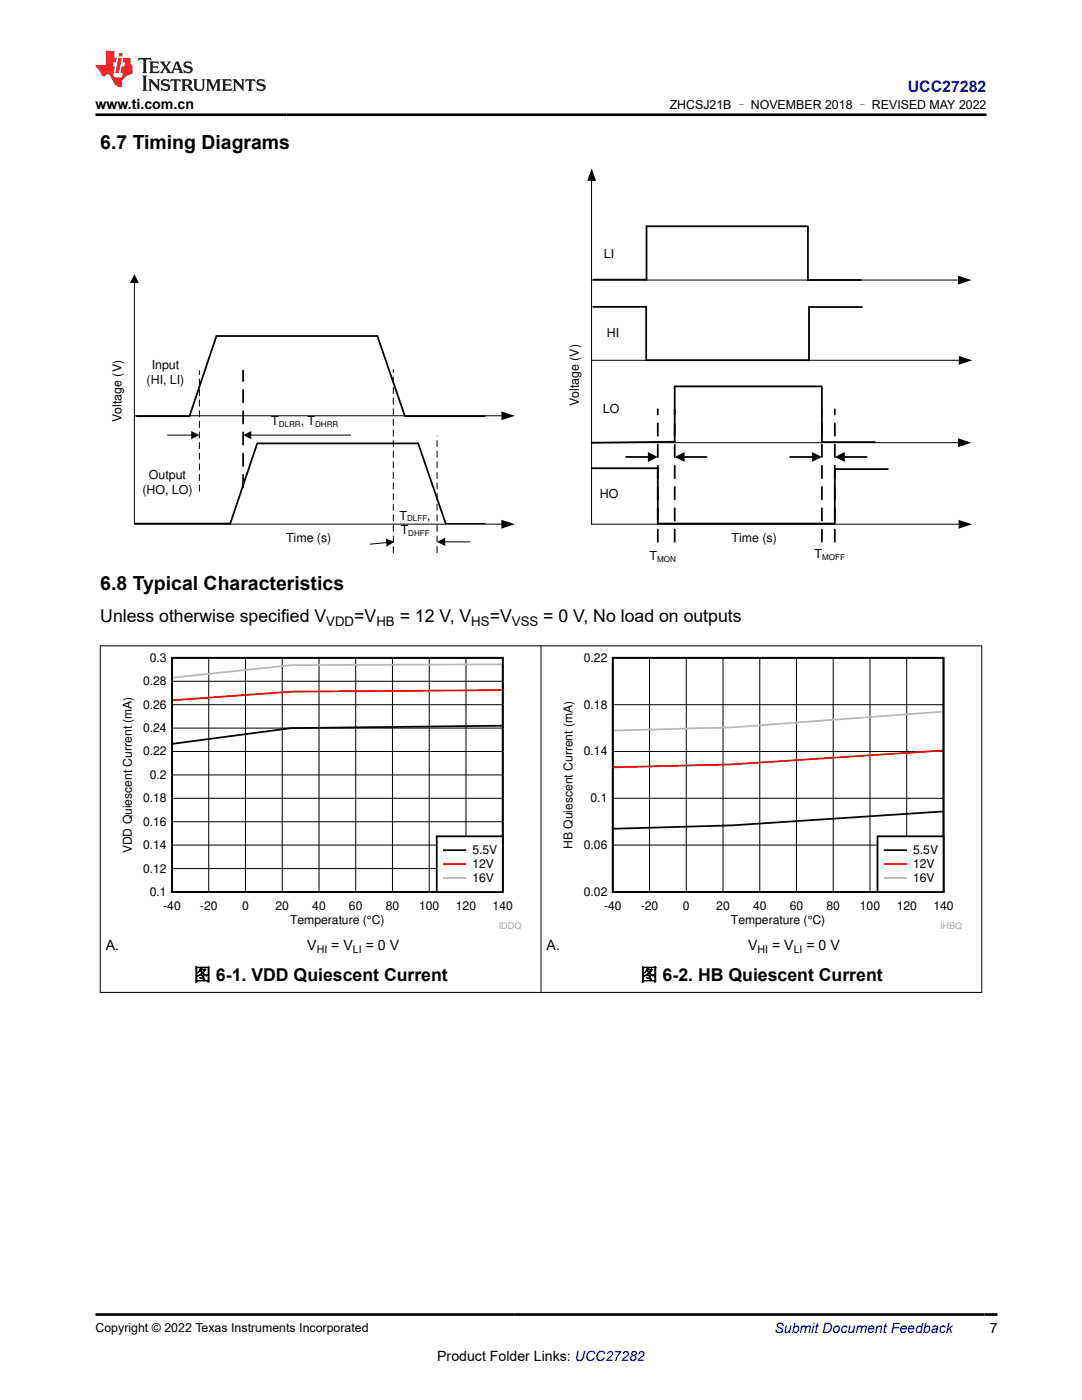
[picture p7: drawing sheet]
<svg xmlns="http://www.w3.org/2000/svg" width="216mm" height="279mm" viewBox="0 0 216 279" stroke-linecap="round" stroke-linejoin="round" font-family="sans-serif">
<defs><g id="words">
<g font-size="3.9">
<text x="20" y="29.8">6.7 Timing Diagrams</text>
<text x="20" y="117.7">6.8 Typical Characteristics</text>
</g>
<g font-size="3.5">
<text x="20" y="124.2">Unless otherwise specified V</text>
<text x="70.7" y="124.2">=V</text>
<text x="79.8" y="124.2">= 12 V, V</text>
<text x="97.7" y="124.2">=V</text>
<text x="108.4" y="124.2">= 0 V, No load on outputs</text>
<text x="38.6" y="195.7">图 6-1. VDD Quiescent Current</text>
<text x="127.7" y="195.7">图 6-2. HB Quiescent Current</text>
</g>
<text font-size="3.2" fill="#00f" x="181.1" y="18.3">UCC27282</text>
<g font-size="2.8">
<text x="19" y="21.7">www.ti.com.cn</text>
<text x="21.1" y="189.6">A.</text>
<text x="61.3" y="189.6">V</text>
<text x="66.1" y="189.6">= V</text>
<text x="73" y="189.6">= 0 V</text>
<text x="109.1" y="189.6">A.</text>
<text x="149.3" y="189.6">V</text>
<text x="154.1" y="189.6">= V</text>
<text x="160.9" y="189.6">= 0 V</text>
<text x="197.5" y="266.1">7</text>
<text x="87.2" y="271.7">Product Folder Links: UCC27282</text>
</g>
<text font-size="2.8" fill="#00f" x="154.5" y="266.1">Submit Document Feedback</text>
<g font-size="2.6">
<text x="65.1" y="124.9">VDD</text>
<text x="75.1" y="124.9">HB</text>
<text x="94" y="124.9">HS</text>
<text x="102.1" y="124.9">VSS</text>
</g>
<g font-size="2.5">
<text x="133.6" y="21.8">ZHCSJ21B – NOVEMBER 2018 – REVISED MAY 2022</text>
<text x="120.5" y="51.5">LI</text>
<text x="121.1" y="67.3">HI</text>
<text x="29.3" y="76.6">(HI, LI)</text>
<text x="30.3" y="73.6">Input</text>
<text x="115.5" y="81" transform="rotate(-90 115.5 81)">Voltage (V)</text>
<text x="120.3" y="82.4">LO</text>
<text x="24.2" y="84.2" transform="rotate(-90 24.2 84.2)">Voltage (V)</text>
<text x="54.1" y="84.8">T</text>
<text x="60" y="84.8">, T</text>
<text x="29.7" y="95.6">Output</text>
<text x="28.4" y="98.6">(HO, LO)</text>
<text x="119.7" y="99.5">HO</text>
<text x="79.7" y="103.7">T</text>
<text x="79.9" y="106.7">T</text>
<text x="85.3" y="103.7">,</text>
<text x="57.1" y="108.1">Time (s)</text>
<text x="129.6" y="111.7">T</text>
<text x="146" y="108.1">Time (s)</text>
<text x="162.5" y="111.3">T</text>
<text x="19" y="265.8">Copyright © 2022 Texas Instruments Incorporated</text>
</g>
<g font-size="2.4">
<text x="28.5" y="136.8">0.28</text>
<text x="29.9" y="132.1">0.3</text>
<text x="116.5" y="132.1">0.22</text>
<text x="28.5" y="141.4">0.26</text>
<text x="116.5" y="141.4">0.18</text>
<text x="28.5" y="146.1">0.24</text>
<text x="28.5" y="150.8">0.22</text>
<text x="29.9" y="155.4">0.2</text>
<text x="116.5" y="150.8">0.14</text>
<text x="28.5" y="160.1">0.18</text>
<text x="117.8" y="160.1">0.1</text>
<text x="28.5" y="164.8">0.16</text>
<text x="26.3" y="170.3" transform="rotate(-90 26.3 170.3)">VDD Quiescent Current (mA)</text>
<text x="28.5" y="169.5">0.14</text>
<text x="94.3" y="170.5">5.5V</text>
<text x="94.3" y="173.3">12V</text>
<text x="114.2" y="169.4" transform="rotate(-90 114.2 169.4)">HB Quiescent Current (mA)</text>
<text x="116.5" y="169.5">0.06</text>
<text x="182.2" y="170.5">5.5V</text>
<text x="182.2" y="173.3">12V</text>
<text x="28.5" y="174.1">0.12</text>
<text x="29.9" y="178.8">0.1</text>
<text x="94.3" y="176.1">16V</text>
<text x="116.5" y="178.8">0.02</text>
<text x="182.2" y="176.1">16V</text>
<text x="32.6" y="181.6">-40</text>
<text x="39.9" y="181.6">-20</text>
<text x="48.3" y="181.6">0</text>
<text x="55" y="181.6">20</text>
<text x="57.9" y="184.3">Temperature (°C)</text>
<text x="62.3" y="181.6">40</text>
<text x="69.6" y="181.6">60</text>
<text x="77" y="181.6">80</text>
<text x="83.6" y="181.6">100</text>
<text x="91" y="181.6">120</text>
<text x="98.3" y="181.6">140</text>
<text x="120.5" y="181.6">-40</text>
<text x="127.9" y="181.6">-20</text>
<text x="136.3" y="181.6">0</text>
<text x="142.9" y="181.6">20</text>
<text x="145.9" y="184.3">Temperature (°C)</text>
<text x="150.3" y="181.6">40</text>
<text x="157.6" y="181.6">60</text>
<text x="164.9" y="181.6">80</text>
<text x="171.6" y="181.6">100</text>
<text x="178.9" y="181.6">120</text>
<text x="186.2" y="181.6">140</text>
</g>
<g font-size="2.1">
<text x="63.2" y="190.1">HI</text>
<text x="70.4" y="190.1">LI</text>
<text x="151.2" y="190.1">HI</text>
<text x="158.4" y="190.1">LI</text>
</g>
<g font-size="1.8" fill="#a8a8a8">
<text x="99.5" y="185.4">IDDQ</text>
<text x="187.6" y="185.4">IHBQ</text>
</g>
<g font-size="1.6">
<text x="55.6" y="85.1">DLRR</text>
<text x="62.9" y="85.1">DHRR</text>
<text x="81.2" y="104">DLFF</text>
<text x="81.5" y="107">DHFF</text>
<text x="131.1" y="112.1">MON</text>
<text x="164.1" y="111.7">MOFF</text>
</g>
</g></defs>
<g fill="none" stroke="#000" stroke-width=".35">
<path d="M161.2 45.2h-32.2v10.6h-10.6M161.2 45.2v10.7h10.6M118.4 61.2h10.5v10.7h32.5M164 77.1h-29.4v11.1l-16.6 .2M164 77.3v10.7M172 61.3h-10.6v10.6M27.3 83.1h10.5l5.4-16h32.1l5.5 16h15.9M118 93.5h13.3v11h35.3M124.9 91.2h4.6M136.4 91.2h4.6M157.6 91.2h4.7M164 88.2h10.6"/>
<path d="M168.3 91.2h4.6M177.2 93.6h-10.6v10.7M27 104.5h18.9l5.4-16h32.1l5.5 16"/>
</g>
<g fill="none" stroke="#000" stroke-width=".2">
<path d="M118 36.1v68.5M26.8 56.5v48M118 55.9h73.2M118.1 71.9h73.2M26.8 83h73.2M33.4 86.8h5M49.9 86.8h20.1M118 88.3h73.2M26.8 104.6h73.2M77.3 108.3l-3.4 .3M88.6 108.1h5.2M88.9 104.5h7.9"/>
<path d="M118.1 104.6h73.2"/>
</g>
<path d="M39.8 98v-24.1M78.5 110.3v-36.6M87.2 110.3v-23.3" fill="none" stroke="#000" stroke-width=".2" stroke-dasharray="1.2 .9"/>
<path d="M48.5 97.2v-23.3M131.3 108.1v-26.4M134.6 108.1v-26.4M164 108.1v-26.4M166.6 108.1v-26.4" fill="none" stroke="#000" stroke-width=".35" stroke-dasharray="2.5 1.8"/>
<g fill="#000">
<path d="M118 33.6l.9 2.5h-1.7zM26.8 54.7l.9 1.8h-1.8zM191.2 55l2.7 .9-2.7 .9zM191.3 71l2.7 .9-2.7 .9zM38.2 86l1.6 .8-1.6 .8zM48.5 86.8l1.6-.8v1.6zM100 82.1l2.7 .9-2.7 .9zM129.3 90.2l2 1-2 1zM134.6 91.2l2-1v2zM162 90.2l2 1-2 1zM166.6 91.2l2-1v2zM191.2 87.5l2.7 .9-2.7 .8z"/>
<path d="M77 107.5l1.7 .6-1.6 1zM87.2 108.1l1.6-.8v1.7zM100 103.7l2.7 .9-2.7 .9zM191.3 103.7l2.7 .9-2.7 .9z"/>
</g>
<path d="M24 130.3h80v55.2h-80z" fill-rule="evenodd" fill="#fff"/>
<path d="M34.3 131.3h66v46.7h-66zM100.1 144.8l-41.9 .5-23.7 3.1" fill="none" stroke="#000" stroke-width=".35"/>
<g fill="none" stroke="#000" stroke-width=".2">
<path d="M34.3 136h66M41.7 131.3v46.7M49 131.3v46.7M56.3 131.3v46.7M63.7 131.3v46.7M71 131.3v46.7M78.3 131.3v46.7M85.7 131.3v46.7M93 131.3v46.7M34.3 159.3h66M34.3 154.7h66M34.3 150h66"/>
<path d="M34.3 145.3h66M34.3 140.6h66M34.3 173.3h66M34.3 168.7h66M34.3 164h66"/>
</g>
<path d="M100.1 137.7l-41.9 .3-23.7 1.8" fill="none" stroke="#f00" stroke-width=".35"/>
<path d="M100.1 132.6l-41.9 .1-23.7 2.5" fill="none" stroke="#b8b8b8" stroke-width=".35"/>
<path d="M87.1 166.9h13.2v11.1h-13.2z" fill-rule="evenodd" fill="#fff"/>
<path d="M87.1 166.9h13.2v11.1h-13.2zM88.6 169.7h4.2" fill="none" stroke="#000" stroke-width=".35"/>
<path d="M88.6 172.4h4.2" fill="none" stroke="#f00" stroke-width=".35"/>
<path d="M88.6 175.2h4.2" fill="none" stroke="#b8b8b8" stroke-width=".35"/>
<path d="M111.9 130.3h80.1v55.2h-80.1z" fill-rule="evenodd" fill="#fff"/>
<path d="M122.3 131.3h66v46.7h-66zM188.1 161.9l-42 2.8-23.7 .7" fill="none" stroke="#000" stroke-width=".35"/>
<path d="M129.6 131.3v46.7M136.9 131.3v46.7M144.3 131.3v46.7M151.6 131.3v46.7M158.9 131.3v46.7M166.3 131.3v46.7M173.6 131.3v46.7M180.9 131.3v46.7M122.3 159.3h66M122.3 150h66M122.3 140.6h66M122.3 168.7h66" fill="none" stroke="#000" stroke-width=".2"/>
<path d="M188.1 149.8l-42 2.7-23.7 .6" fill="none" stroke="#f00" stroke-width=".35"/>
<path d="M188.1 142l-42 3.2-23.7 .6" fill="none" stroke="#b8b8b8" stroke-width=".35"/>
<path d="M175.1 166.9h13.2v11.1h-13.2z" fill-rule="evenodd" fill="#fff"/>
<path d="M175.1 166.9h13.2v11.1h-13.2zM176.5 169.7h4.3" fill="none" stroke="#000" stroke-width=".35"/>
<path d="M176.5 172.4h4.3" fill="none" stroke="#f00" stroke-width=".35"/>
<path d="M176.5 175.2h4.3" fill="none" stroke="#b8b8b8" stroke-width=".35"/>
<path d="M19.9 128.9h176.1M20 128.8v69.3M107.9 128.8v69.3M195.9 128.8v69.3M19.9 198.1h176.1" fill="none" stroke="#000" stroke-width=".2"/>
<path d="M27.7 11.6l-.2 .5 .5-.2h.6v.1v2.2l-.2 .4h1l-.2-.4v-2.2v-.1h.5l.5 .2-.1-.5zM29.8 12.3l.2 .4v1.5l-.2 .4h1.9l.1-.6a1.08 1.08 0 0 1-1.3 .2v-.7h.6l.4 .2v-.7l-.4 .2h-.6v-.5l.2-.2a1 1 0 0 1 1 .3l-.1-.5zM31.8 12.3l1 1.1-1 1.2h.9l-.2-.2 .4-.8 .5 .8-.2 .2h1.6l-.2-.2 .1-.5h1l.1 .5-.1 .2h.9l-.2-.3-.8-2h-.5l-1 2.2-.8-1.1 .9-1.1h-.8l.2 .2-.5 .6-.3-.6 .1-.2zM35.2 12.7l.4 1h-.8zM36.8 12.4a.65 .65 0 0 0-.2 .7 .65 .65 0 0 0 .6 .5l.7 .1 .1 .3a.79 .79 0 0 1-.7 .4 .79 .79 0 0 1-.7-.5l.1 .7 .2-.1a.93 .93 0 0 0 1.1 .1 .93 .93 0 0 0 .4-1 1.46 1.46 0 0 0-1.2-.6l-.1-.3a1.09 1.09 0 0 1 1.2 .2l-.2-.6-.1 .1-.6-.2zM28.4 15.1l.2 .4v2.2l-.2 .4h1l-.2-.4v-2.2l.2-.4zM29.6 15.8l.2 .4v1.5l-.2 .4h.8l-.3-.4v-1.3l1.7 1.8v-2l.2-.4h-.8l.2 .2 .1 1.1-1.2-1.3zM32.3 15.9a.65 .65 0 0 0-.2 .8 .65 .65 0 0 0 .7 .4l.6 .2 .1 .2a.79 .79 0 0 1-.7 .4 .79 .79 0 0 1-.7-.5l.1 .7 .2-.1a.93 .93 0 0 0 1.1 .1 .93 .93 0 0 0 .4-.9 1.46 1.46 0 0 0-1.2-.6l-.1-.4a1.09 1.09 0 0 1 1.2 .2l-.2-.6-.1 .1-.6-.1zM34.1 15.8l-.1 .6a.63 .63 0 0 1 .7-.3l.1 1.6-.3 .4h1l-.2-.4v-1.6a.66 .66 0 0 1 .8 .3l-.1-.6zM36.2 15.8l.2 .4v1.5l-.2 .4h.9l-.2-.2v-.7h.5l.1 .2a.79 .79 0 0 0 1.2 .6l-1-.9a.61 .61 0 0 0 .6-.6 .61 .61 0 0 0-.5-.7zM36.9 16.1h.2a.47 .47 0 0 1 .5 .1 .47 .47 0 0 1 .1 .5l-.2 .1-.6 .1zM38.5 15.8l.2 .2a2.27 2.27 0 0 0 .4 2 1.04 1.04 0 0 0 1.7-.7v-1.3l.2-.2h-.8l.2 .4v1.1a.6 .6 0 0 1-.6 .6 .6 .6 0 0 1-.6-.6v-1.1l.3-.4zM41.1 15.8l.2 .4v1.5l-.2 .4h.7l-.2-.4v-1.4l.9 1.9 .8-1.9v1.4l-.2 .4h1l-.3-.4v-1.5l.3-.4h-.8l-.7 1.5-.7-1.5zM44.3 15.8l.2 .4v1.5l-.2 .4h1.9l.1-.6a1.09 1.09 0 0 1-1.3 .2v-.7h.6l.4 .2v-.6l-.4 .2h-.6v-.6l.2-.1a1.01 1.01 0 0 1 1 .3l-.1-.6zM46.4 15.8l.3 .4v1.5l-.3 .4h.8l-.2-.4v-1.3l1.6 1.8v-2l.2-.4h-.7l.2 .2v1.1l-1.2-1.3zM49 15.8l-.1 .6a.63 .63 0 0 1 .8-.3v1.6l-.3 .4h1l-.2-.4v-1.6a.66 .66 0 0 1 .8 .3l-.1-.6zM51.4 15.9a.65 .65 0 0 0-.2 .8 .65 .65 0 0 0 .6 .4l.6 .2 .2 .2a.79 .79 0 0 1-.8 .4 .79 .79 0 0 1-.6-.5l.1 .7 .2-.1a.93 .93 0 0 0 1 .1 .93 .93 0 0 0 .5-.9 1.46 1.46 0 0 0-1.3-.6l-.1-.4a1.09 1.09 0 0 1 1.3 .2l-.2-.6-.2 .1-.5-.1z" fill="#231f20"/>
<path d="M21.1 10.2v2.8h-2.1l.1 .3 .9 1a.95 .95 0 0 0 .9 .9 .59 .59 0 0 1 .6-.4 .59 .59 0 0 1 .5 .4l.4 .7a1.59 1.59 0 0 0 2.1 1.4 1.61 1.61 0 0 1 1-2.3l1-.3-.1-1.5a1.59 1.59 0 0 1-.4-1.7h-1.4l-.2 .9h.5l-.1 .9h-.5l-.2 1v.2l.4 .1-.2 .9h-.6a.73 .73 0 0 1-1.1-.7l.3-1.5h-.5l.2-.9h.5l.2-.9h-.5v-1.3zM23.6 11.5l-.6 3.1h.7l.6-3.1zM23.8 10.6l-.1 .6h.7l.1-.6z" fill="#ed1c24"/>
<path d="M19 22.9h177.8M19 262.3h180" fill="none" stroke="#000" stroke-width=".53"/>
<use href="#words"/>
</svg>
